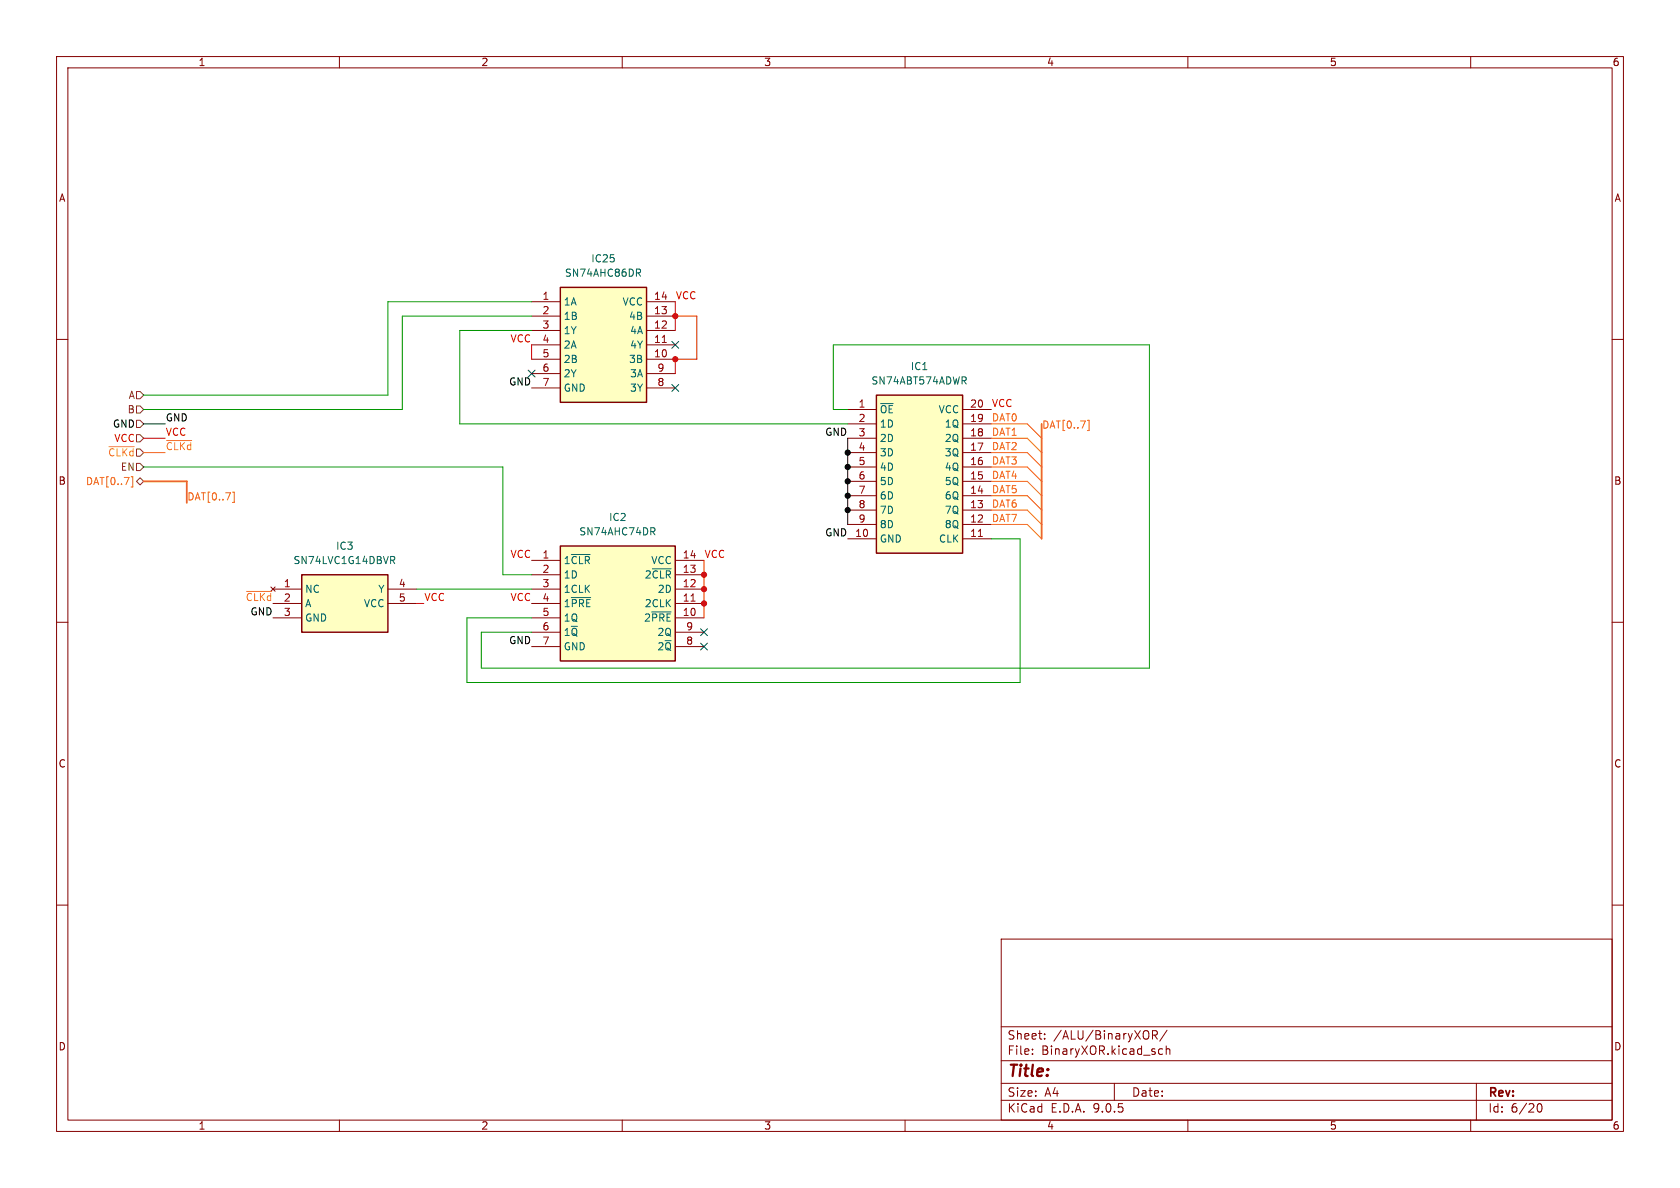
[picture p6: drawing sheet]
<svg xmlns="http://www.w3.org/2000/svg" width="297mm" height="210mm" viewBox="0 0 297 210" stroke-linecap="round" stroke-linejoin="round" font-family="sans-serif">
<defs><g id="words">
<text font-size="2.8" fill="#840000" x="178" y="190.9">Title:</text>
<g font-size="2.1" fill="#840000">
<text x="178" y="184">Sheet:</text>
<text x="186.2" y="184">/ALU/BinaryXOR/</text>
<text x="178" y="186.7">File:</text>
<text x="184.1" y="186.7">BinaryXOR.kicad_sch</text>
<text x="178" y="196.9">KiCad</text>
<text x="178" y="194.1">Size:</text>
<text x="184.7" y="194.1">A4</text>
<text x="185.7" y="196.9">E.D.A.</text>
<text x="193.3" y="196.9">9.0.5</text>
<text x="200" y="194.1">Date:</text>
<text x="263" y="194.3">Rev:</text>
<text x="263" y="196.9">Id:</text>
<text x="267.1" y="196.9">6/20</text>
</g>
<g font-size="1.8" fill="#840000">
<text x="35" y="11.9">1</text>
<text x="85" y="11.9">2</text>
<text x="135" y="11.9">3</text>
<text x="185" y="11.9">4</text>
<text x="235" y="11.9">5</text>
<text x="285" y="11.9">6</text>
<text x="10.3" y="35.9">A</text>
<text x="285.3" y="35.9">A</text>
<text x="10.3" y="85.9">B</text>
<text x="285.3" y="85.9">B</text>
<text x="10.3" y="135.9">C</text>
<text x="285.3" y="135.9">C</text>
<text x="10.3" y="185.9">D</text>
<text x="285.3" y="185.9">D</text>
<text x="35" y="199.9">1</text>
<text x="85" y="199.9">2</text>
<text x="135" y="199.9">3</text>
<text x="185" y="199.9">4</text>
<text x="235" y="199.9">5</text>
<text x="285" y="199.9">6</text>
</g>
<g font-size="1.8" fill="#006464">
<text x="104.4" y="46.6">IC25</text>
<text x="99.8" y="49.1">SN74AHC86DR</text>
<text x="99.6" y="54.2">1A</text>
<text x="99.6" y="56.7">1B</text>
<text x="99.6" y="59.3">1Y</text>
<text x="110" y="54.2">VCC</text>
<text x="111.1" y="56.7">4B</text>
<text x="111.3" y="59.3">4A</text>
<text x="99.6" y="61.8">2A</text>
<text x="99.6" y="64.4">2B</text>
<text x="111.1" y="64.4">3B</text>
<text x="111.3" y="61.8">4Y</text>
<text x="160.9" y="65.6">IC1</text>
<text x="99.6" y="66.9">2Y</text>
<text x="99.6" y="69.4">GND</text>
<text x="111.3" y="66.9">3A</text>
<text x="111.3" y="69.4">3Y</text>
<text x="154" y="68.2">SN74ABT574ADWR</text>
<text x="155.4" y="73.3">~{OE}</text>
<text x="155.4" y="75.8">1D</text>
<text x="165.8" y="73.3">VCC</text>
<text x="166.9" y="75.8">1Q</text>
<text x="155.4" y="78.3">2D</text>
<text x="155.4" y="80.9">3D</text>
<text x="155.4" y="83.4">4D</text>
<text x="166.9" y="78.3">2Q</text>
<text x="166.9" y="80.9">3Q</text>
<text x="166.9" y="83.4">4Q</text>
<text x="155.4" y="86">5D</text>
<text x="155.4" y="88.5">6D</text>
<text x="166.9" y="86">5Q</text>
<text x="166.9" y="88.5">6Q</text>
<text x="102.3" y="94.8">SN74AHC74DR</text>
<text x="107.6" y="92.3">IC2</text>
<text x="155.4" y="91">7D</text>
<text x="155.4" y="93.6">8D</text>
<text x="166.9" y="91">7Q</text>
<text x="166.9" y="93.6">8Q</text>
<text x="51.8" y="99.9">SN74LVC1G14DBVR</text>
<text x="59.3" y="97.4">IC3</text>
<text x="99.6" y="99.9">1~{CLR}</text>
<text x="115" y="99.9">VCC</text>
<text x="155.4" y="96.1">GND</text>
<text x="165.9" y="96.1">CLK</text>
<text x="53.8" y="105">NC</text>
<text x="53.8" y="107.5">A</text>
<text x="64.2" y="107.5">VCC</text>
<text x="66.8" y="105">Y</text>
<text x="99.6" y="102.5">1D</text>
<text x="99.6" y="105">1CLK</text>
<text x="99.6" y="107.5">1~{PRE}</text>
<text x="113.9" y="102.5">2~{CLR}</text>
<text x="113.9" y="107.5">2CLK</text>
<text x="116.2" y="105">2D</text>
<text x="53.8" y="110.1">GND</text>
<text x="99.6" y="110.1">1Q</text>
<text x="99.6" y="112.6">1~{Q}</text>
<text x="113.8" y="110.1">2~{PRE}</text>
<text x="116.1" y="112.6">2Q</text>
<text x="99.6" y="115.2">GND</text>
<text x="116.1" y="115.2">2~{Q}</text>
</g>
<g font-size="1.8" fill="#a90000">
<text x="95.8" y="53.1">1</text>
<text x="115.5" y="53.1">14</text>
<text x="95.8" y="55.6">2</text>
<text x="95.8" y="58.2">3</text>
<text x="115.5" y="55.6">13</text>
<text x="115.5" y="58.2">12</text>
<text x="95.8" y="60.7">4</text>
<text x="95.8" y="63.2">5</text>
<text x="95.8" y="65.8">6</text>
<text x="115.5" y="60.7">11</text>
<text x="115.5" y="63.2">10</text>
<text x="116.1" y="65.8">9</text>
<text x="95.8" y="68.3">7</text>
<text x="116.1" y="68.3">8</text>
<text x="151.7" y="72.1">1</text>
<text x="151.7" y="74.7">2</text>
<text x="151.7" y="77.2">3</text>
<text x="171.4" y="72.1">20</text>
<text x="171.4" y="74.7">19</text>
<text x="171.4" y="77.2">18</text>
<text x="151.7" y="79.8">4</text>
<text x="151.7" y="82.3">5</text>
<text x="171.4" y="79.8">17</text>
<text x="171.4" y="82.3">16</text>
<text x="151.7" y="84.8">6</text>
<text x="151.7" y="87.4">7</text>
<text x="151.7" y="89.9">8</text>
<text x="171.4" y="84.8">15</text>
<text x="171.4" y="87.4">14</text>
<text x="171.4" y="89.9">13</text>
<text x="151.1" y="95">10</text>
<text x="151.7" y="92.5">9</text>
<text x="171.4" y="92.5">12</text>
<text x="171.4" y="95">11</text>
<text x="95.8" y="98.8">1</text>
<text x="95.8" y="101.3">2</text>
<text x="120.6" y="98.8">14</text>
<text x="120.6" y="101.3">13</text>
<text x="50.1" y="103.9">1</text>
<text x="70.4" y="103.9">4</text>
<text x="70.4" y="106.4">5</text>
<text x="95.8" y="103.9">3</text>
<text x="95.8" y="106.4">4</text>
<text x="120.6" y="103.9">12</text>
<text x="120.6" y="106.4">11</text>
<text x="50.1" y="109">3</text>
<text x="95.8" y="109">5</text>
<text x="95.8" y="111.5">6</text>
<text x="120.6" y="109">10</text>
<text x="121.2" y="111.5">9</text>
<text x="95.8" y="114">7</text>
<text x="121.2" y="114">8</text>
</g>
<g font-size="1.8" fill="#ff0007">
<text x="119.4" y="53">VCC</text>
<text x="90.1" y="60.6">VCC</text>
<text x="29.2" y="77.1">VCC</text>
<text x="175.3" y="72">VCC</text>
<text x="20.1" y="78.3">VCC</text>
<text x="90.1" y="98.7">VCC</text>
<text x="124.5" y="98.7">VCC</text>
<text x="74.9" y="106.3">VCC</text>
<text x="90.1" y="106.3">VCC</text>
</g>
<g font-size="1.8" fill="#725600">
<text x="22.6" y="70.7">A</text>
<text x="22.5" y="73.3">B</text>
<text x="19" y="80.9">~{CLKd}</text>
<text x="21.3" y="83.4">EN</text>
</g>
<g font-size="1.8">
<text x="89.9" y="68.2">GND</text>
<text x="19.9" y="75.8">GND</text>
<text x="29.2" y="74.6">GND</text>
<text x="145.8" y="77.1">GND</text>
<text x="145.8" y="94.9">GND</text>
<text x="44.2" y="108.9">GND</text>
<text x="89.9" y="114">GND</text>
</g>
<g font-size="1.8" fill="#ff6400">
<text x="175.3" y="74.6">DAT0</text>
<text x="175.3" y="77.1">DAT1</text>
<text x="184.1" y="75.9">DAT[0..7]</text>
<text x="175.3" y="79.7">DAT2</text>
<text x="175.3" y="82.2">DAT3</text>
<text x="15.1" y="86">DAT[0..7]</text>
<text x="33" y="88.6">DAT[0..7]</text>
<text x="175.3" y="89.8">DAT6</text>
<text x="175.3" y="84.7">DAT4</text>
<text x="175.3" y="87.3">DAT5</text>
<text x="175.3" y="92.4">DAT7</text>
</g>
<g font-size="1.8" fill="#ffba00">
<text x="29.2" y="79.7">~{CLKd}</text>
<text x="43.3" y="106.3">~{CLKd}2</text>
</g>
</g></defs>
<g fill="none" stroke="#840000" stroke-width=".18">
<path d="M10 10h277v190h-277zM12 12h273v186h-273zM60 10v2M110 10v2M160 10v2M210 10v2M260 10v2M10 60h2M285 60h2M10 110h2M285 110h2M10 160h2"/>
<path d="M177 166h108v32h-108zM285 160h2M60 198v2M110 198v2M160 198v2M177 194.5h108M177 191.5h108M177 187.5h108M177 181.5h108M182.5 186.3v.1M182.5 185.5v.1M184.7 183.6v.1"/>
<path d="M184.7 182.8v.1M197 191.5v3M203.7 183l.8-.1 .1-.2-.1-.4-.2-.1h-.6v1.5M204.1 183l.5 .7M205 186.3h.5M205 185.5h.5M206.2 185.5l.2-.1 .3 .1 .1 .9M206.2 184.9v1.5M206.3 182.1l-1.3 2M210 198v2M260 198v2M261 191.5v6.5"/>
<path d="M271.7 195.7l.2-.5 .2-.1a.81 .81 0 0 1 .6 .6 .81 .81 0 0 1-.3 .8h-.4l-.3-.5"/>
</g>
<path d="M154.9 69.9h15.3v27.9h-15.3z" fill="#ffffc2"/>
<path d="M154.9 69.9h15.3v27.9h-15.3z" fill="none" stroke="#840000" stroke-width=".25"/>
<g fill="none" stroke="#840000" stroke-width=".18">
<path d="M149.9 72.4h5M149.9 74.9h5M149.9 77.5h5M170.2 72.4h5.1M170.2 74.9h5.1M170.2 77.5h5.1M149.9 80h5M149.9 82.6h5M149.9 85.1h5M149.9 87.6h5M149.9 90.2h5M149.9 92.7h5"/>
<path d="M149.9 95.3h5M170.2 80h5.1M170.2 82.6h5.1M170.2 85.1h5.1M170.2 87.6h5.1M170.2 90.2h5.1M170.2 92.7h5.1M170.2 95.3h5.1"/>
</g>
<path d="M173 94.8h.7" fill="none" stroke="#a90000" stroke-width=".18"/>
<path d="M170.4 67.3l.4 .6M170.7 66.7l.1 .2-.1 .3" fill="none" stroke="#006464" stroke-width=".18"/>
<path d="M99.1 50.8h15.2v20.3h-15.2z" fill="#ffffc2"/>
<path d="M99.1 50.8h15.2v20.3h-15.2z" fill="none" stroke="#840000" stroke-width=".25"/>
<g fill="none" stroke="#840000" stroke-width=".18">
<path d="M94 53.3h5.1M94 55.9h5.1M94 58.4h5.1M114.3 53.3h5.1M114.3 55.9h5.1M114.3 58.4h5.1M94 61h5.1M94 63.5h5.1M94 66h5.1M94 68.6h5.1M114.3 61h5.1M114.3 63.5h5.1"/>
<path d="M114.3 66h5.1M114.3 68.6h5.1"/>
</g>
<path d="M117.1 60.5h.7" fill="none" stroke="#a90000" stroke-width=".18"/>
<path d="M112.8 48.2l.4 .6M113 47.6l.2 .2v.3l-.2 .1" fill="none" stroke="#006464" stroke-width=".18"/>
<path d="M99.1 96.5h20.3v20.3h-20.3z" fill="#ffffc2"/>
<path d="M99.1 96.5h20.3v20.3h-20.3z" fill="none" stroke="#840000" stroke-width=".25"/>
<g fill="none" stroke="#840000" stroke-width=".18">
<path d="M94 99.1h5.1M119.4 99.1h5.1M94 101.6h5.1M94 104.1h5.1M94 106.7h5.1M94 109.2h5.1M94 111.8h5.1M94 114.3h5.1M119.4 101.6h5.1M119.4 104.1h5.1M119.4 106.7h5.1M119.4 109.2h5.1"/>
<path d="M119.4 111.8h5.1M119.4 114.3h5.1"/>
</g>
<path d="M101 98h3.3M115.4 94l.4 .6M115.5 93.3l.3 .2-.1 .3-.2 .2M101 105.6h3.4M115.2 108.2h3.4M115.3 100.6h3.3" fill="none" stroke="#006464" stroke-width=".18"/>
<path d="M122.2 106.3h.7" fill="none" stroke="#a90000" stroke-width=".18"/>
<path d="M53.3 101.6h15.3v10.2h-15.3z" fill="#ffffc2"/>
<path d="M53.3 101.6h15.3v10.2h-15.3z" fill="none" stroke="#840000" stroke-width=".25"/>
<path d="M47.9 103.8l.7 .7M48.3 104.1h5M48.3 106.7h5M48.3 109.2h5M48.6 103.8l-.7 .7M68.6 104.1h5.1M68.6 106.7h5.1" fill="none" stroke="#840000" stroke-width=".18"/>
<path d="M69.1 98.4h.4l.3 .2-.1 .4h-.6M69.4 99l.4 .6" fill="none" stroke="#006464" stroke-width=".18"/>
<path d="M19.2 79h4.5M29.4 77.9h4.5M25.4 80h3.8M43.6 104.5h4.4" fill="none" stroke="#ffba00" stroke-width=".18"/>
<path d="M24.1 69.2h.7l.6 .7-.6 .6h-.7zM24.1 71.8h.7l.6 .6-.6 .6h-.7zM24.1 76.8h.7l.6 .7-.6 .6h-.7zM24.1 74.3h.7l.6 .6-.6 .7h-.7zM24.1 81.9h.7l.6 .7-.6 .6h-.7zM24.1 85.1l.7-.6 .6 .6-.6 .6z" fill="none" stroke="#725600" stroke-width=".18"/>
<path d="M175.3 74.9h6.3l2.5 2.6M175.3 77.5h6.3l2.5 2.5M192.2 74.3h.3v1.8h-.3M23.2 84.3h.3v1.8h-.3M41.1 87h.3v1.8h-.3M175.3 92.7h6.3l2.5 2.6M175.3 90.2h6.3l2.5 2.5M175.3 80h6.3l2.5 2.6M175.3 85.1h6.3l2.5 2.5M175.3 82.6h6.3l2.5 2.5M175.3 87.6h6.3l2.5 2.6" fill="none" stroke="#ff6400" stroke-width=".18"/>
<path d="M184.1 74.9v20.4M25.4 85.1h7.6v3.8" fill="none" stroke="#ff6400" stroke-width=".3"/>
<path d="M119.4 55.9h3.8v7.6h-3.8v2.5M119.4 53.3v5.1M25.4 77.5h3.8M94 61v2.5M124.5 99.1v10.1M73.7 106.7h1.2" fill="none" stroke="#ff0007" stroke-width=".18"/>
<path d="M94 58.4h-12.7v16.5h68.6M94 53.3h-25.4v16.6h-43.2M94 55.9h-22.9v16.5h-45.7M149.9 72.4h-2.6v-11.4h55.9v57.1h-118.1v-6.3h8.9M25.4 82.6h63.5v19h5.1M175.3 95.3h5v25.4h-97.8v-11.5h11.5M73.7 104.1h20.3" fill="none" stroke="#009600" stroke-width=".18"/>
<path d="M25.4 74.9h3.8M149.9 77.5v15.2" fill="none" stroke="#000" stroke-width=".18"/>
<path d="M93.4 65.4l1.2 1.2M94.6 65.4l-1.2 1.2M118.8 68l1.2 1.2M118.8 60.4l1.2 1.2M120 68l-1.2 1.2M120 60.4l-1.2 1.2M123.9 113.7l1.2 1.2M123.9 111.2l1.2 1.2M125.1 113.7l-1.2 1.2M125.1 111.2l-1.2 1.2" fill="none" stroke="#000084" stroke-width=".18"/>
<g fill="#ff0007" stroke="#ff0007" stroke-width=".18">
<circle cx="124.5" cy="101.6" r=".46"/>
<circle cx="124.5" cy="106.7" r=".46"/>
<circle cx="124.5" cy="104.1" r=".46"/>
<circle cx="119.4" cy="63.5" r=".46"/>
<circle cx="119.4" cy="55.9" r=".46"/>
</g>
<g fill="#000" stroke="#000" stroke-width=".18">
<circle cx="149.9" cy="85.1" r=".46"/>
<circle cx="149.9" cy="90.2" r=".46"/>
<circle cx="149.9" cy="87.6" r=".46"/>
<circle cx="149.9" cy="82.6" r=".46"/>
<circle cx="149.9" cy="80" r=".46"/>
</g>
<use href="#words"/>
</svg>
